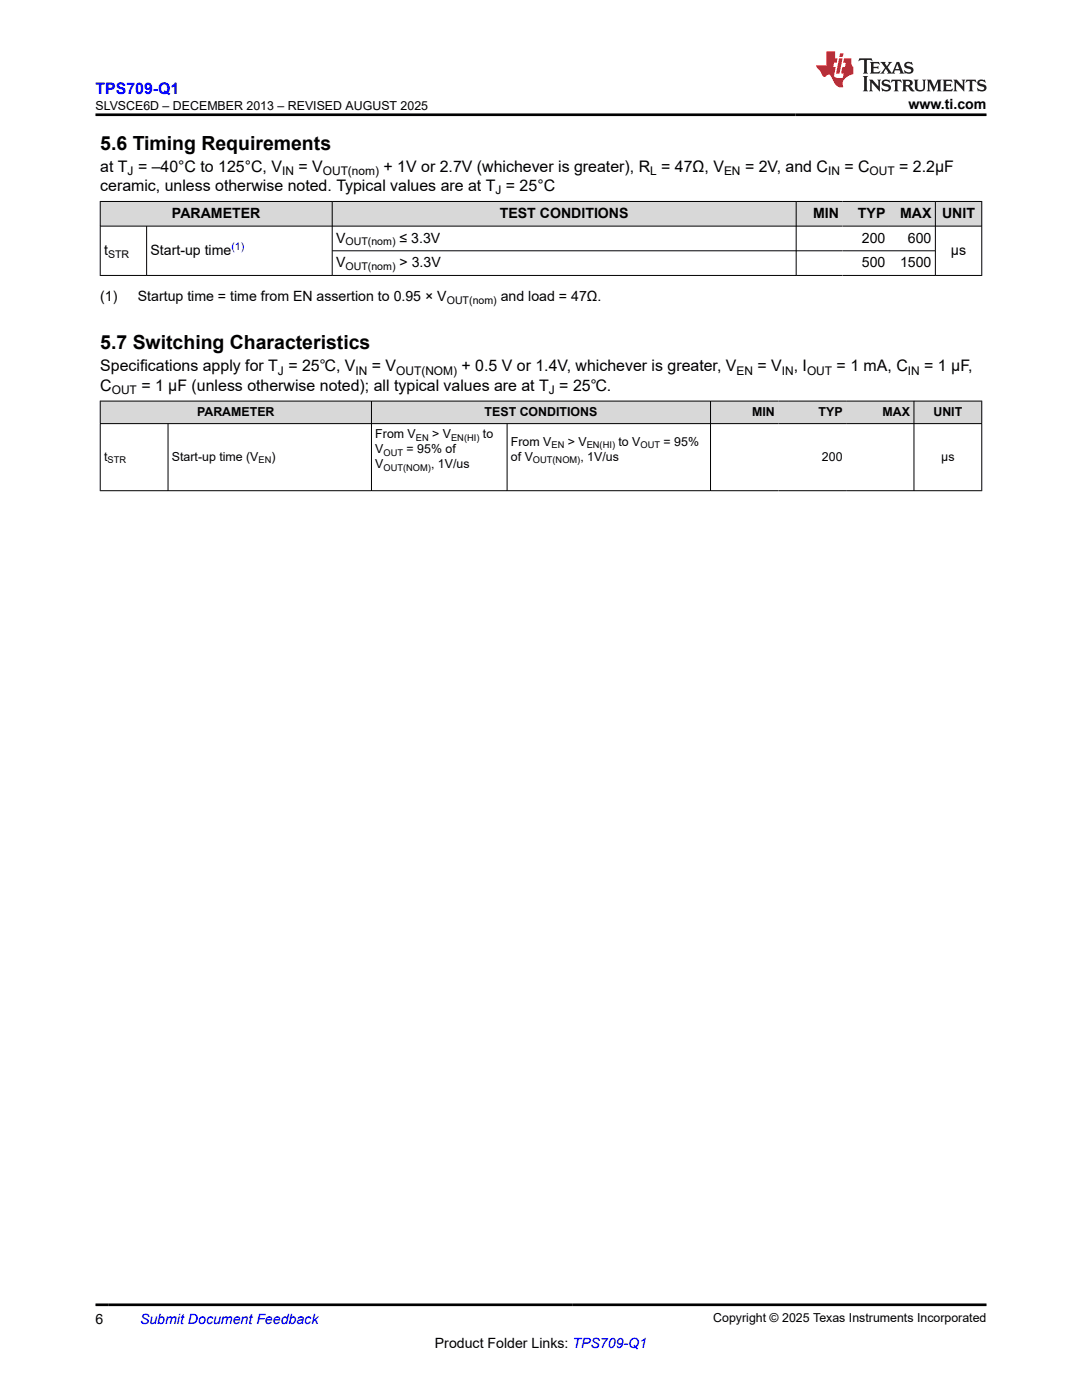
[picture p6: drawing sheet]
<svg xmlns="http://www.w3.org/2000/svg" width="216mm" height="279mm" viewBox="0 0 216 279" stroke-linecap="round" stroke-linejoin="round" font-family="sans-serif">
<defs><g id="words">
<g font-size="3.9">
<text x="20" y="29.9">5.6 Timing Requirements</text>
<text x="20" y="69.7">5.7 Switching Characteristics</text>
</g>
<text font-size="3.2" fill="#00f" x="19.1" y="18.7">TPS709-Q1</text>
<g font-size="3.2">
<text x="20" y="34.3">at T = –40°C to 125°C, V</text>
<text x="59.6" y="34.3">= V</text>
<text x="76.5" y="34.3">+ 1V or 2.7V (whichever is greater), R = 47Ω, V</text>
<text x="148.7" y="34.3">= 2V, and C</text>
<text x="168.5" y="34.3">= C</text>
<text x="179.4" y="34.3">= 2.2μF</text>
<text x="20" y="38.1">ceramic, unless otherwise noted. Typical values are at T = 25°C</text>
<text x="20" y="74.1">Specifications apply for T = 25℃, V</text>
<text x="20" y="77.9">C</text>
<text x="28.2" y="77.9">= 1 µF (unless otherwise noted); all typical values are at T = 25℃.</text>
<text x="74.2" y="74.1">= V</text>
<text x="92.1" y="74.1">+ 0.5 V or 1.4V, whichever is greater, V</text>
<text x="151.2" y="74.1">= V</text>
<text x="158.4" y="74.1">, I</text>
<text x="166.9" y="74.1">= 1 mA, C</text>
<text x="184.4" y="74.1">= 1 µF,</text>
</g>
<g font-size="2.8">
<text x="181.3" y="21.8">www.ti.com</text>
<text x="34.3" y="43.5">PARAMETER</text>
<text x="99.7" y="43.5">TEST CONDITIONS</text>
<text x="162.2" y="43.5">MIN</text>
<text x="171.2" y="43.5">TYP</text>
<text x="179.6" y="43.5">MAX</text>
<text x="188" y="43.5">UNIT</text>
<text x="20.8" y="50.9">t</text>
<text x="30" y="50.9">Start-up time</text>
<text x="67.1" y="48.4">V</text>
<text x="67.1" y="53.3">V</text>
<text x="79.7" y="48.4">≤ 3.3V</text>
<text x="79.7" y="53.3">&gt; 3.3V</text>
<text x="172" y="48.4">200</text>
<text x="172" y="53.3">500</text>
<text x="179.6" y="53.3">1500</text>
<text x="181.2" y="48.4">600</text>
<text x="189.8" y="50.9">µs</text>
<text x="20" y="60.1">(1)</text>
<text x="27.5" y="60.1">Startup time = time from EN assertion to 0.95 × V</text>
<text x="99.9" y="60.1">and load = 47Ω.</text>
<text x="19.1" y="264.2">6</text>
<text x="86.8" y="269">Product Folder Links: TPS709-Q1</text>
</g>
<text font-size="2.8" fill="#00f" x="27.9" y="264.2">Submit Document Feedback</text>
<g font-size="2.5">
<text x="19" y="21.9">SLVSCE6D – DECEMBER 2013 – REVISED AUGUST 2025</text>
<text x="39.3" y="83">PARAMETER</text>
<text x="96.7" y="83">TEST CONDITIONS</text>
<text x="150.1" y="83">MIN</text>
<text x="163.3" y="83">TYP</text>
<text x="176.1" y="83">MAX</text>
<text x="186.3" y="83">UNIT</text>
<text x="74.9" y="87.5">From V</text>
<text x="86.2" y="87.5">&gt; V</text>
<text x="96.4" y="87.5">to</text>
<text x="102" y="89">From V</text>
<text x="113.3" y="89">&gt; V</text>
<text x="123.4" y="89">to V</text>
<text x="132.4" y="89">= 95%</text>
<text x="20.8" y="91.9">t</text>
<text x="34.3" y="91.9">Start-up time (V</text>
<text x="54.2" y="91.9">)</text>
<text x="74.9" y="93.4">V</text>
<text x="74.9" y="90.5">V</text>
<text x="81.1" y="90.5">= 95% of</text>
<text x="86" y="93.4">, 1V/us</text>
<text x="102" y="91.9">of V</text>
<text x="115.8" y="91.9">, 1V/us</text>
<text x="164" y="91.9">200</text>
<text x="187.8" y="91.9">µs</text>
<text x="142.3" y="263.9">Copyright © 2025 Texas Instruments Incorporated</text>
</g>
<g font-size="2.4">
<text x="25.5" y="34.9">J</text>
<text x="56.3" y="34.9">IN</text>
<text x="64.4" y="34.9">OUT(nom)</text>
<text x="129.7" y="34.9">L</text>
<text x="144.5" y="34.9">EN</text>
<text x="165.2" y="34.9">IN</text>
<text x="173.5" y="34.9">OUT</text>
<text x="98.9" y="38.7">J</text>
<text x="55.5" y="74.8">J</text>
<text x="70.9" y="74.8">IN</text>
<text x="79.1" y="74.8">OUT(NOM)</text>
<text x="147" y="74.8">EN</text>
<text x="156" y="74.8">IN</text>
<text x="161" y="74.8">OUT</text>
<text x="181.1" y="74.8">IN</text>
<text x="22.3" y="78.6">OUT</text>
<text x="109.5" y="78.6">J</text>
</g>
<g font-size="2.1">
<text x="21.6" y="51.4">STR</text>
<text x="68.9" y="49">OUT(nom)</text>
<text x="68.9" y="53.9">OUT(nom)</text>
<text x="89.1" y="60.7">OUT(nom)</text>
</g>
<text font-size="2.1" fill="#00f" x="46.2" y="49.9">(1)</text>
<g font-size="1.9">
<text x="83" y="88">EN</text>
<text x="90" y="88">EN(HI)</text>
<text x="110" y="89.5">EN</text>
<text x="117.1" y="89.5">EN(HI)</text>
<text x="127.8" y="89.5">OUT</text>
<text x="21.5" y="92.4">STR</text>
<text x="51.6" y="92.4">EN</text>
<text x="76.5" y="91">OUT</text>
<text x="76.5" y="93.9">OUT(NOM)</text>
<text x="106.3" y="92.4">OUT(NOM)</text>
</g>
</g></defs>
<g fill="#d8d8d8">
<path d="M20 40.2h175.9v4.9h-175.9z" fill-rule="evenodd"/>
<path d="M20.1 40.3h46.1v4.8h-46.1z" fill-rule="evenodd"/>
<path d="M66.4 40.3h92.4v4.8h-92.4z" fill-rule="evenodd"/>
<path d="M158.9 40.3h9.2v4.8h-9.2z" fill-rule="evenodd"/>
<path d="M168.1 40.3h9.3v4.8h-9.3z" fill-rule="evenodd"/>
<path d="M177.4 40.3h9.2v4.8h-9.2z" fill-rule="evenodd"/>
<path d="M186.7 40.3h9.1v4.8h-9.1z" fill-rule="evenodd"/>
</g>
<path d="M19.9 40.2h176.1M19.9 45.1h176.1M19.9 55h176.1M20 40.1v14.9M29.3 45.1v9.9M66.3 40.1v14.9M66.3 50.1h120.4M158.9 40.1v14.9M186.6 40.1v14.9M195.9 40.1v14.9" fill="none" stroke="#000" stroke-width=".2"/>
<g fill="#d8d8d8">
<path d="M20 80h175.9v4.5h-175.9z" fill-rule="evenodd"/>
<path d="M20.1 80.1h54v4.4h-54z" fill-rule="evenodd"/>
<path d="M74.2 80.1h67.5v4.4h-67.5z" fill-rule="evenodd"/>
<path d="M141.8 80.1h13.5v4.4h-13.5z" fill-rule="evenodd"/>
<path d="M155.3 80.1h13.5v4.4h-13.5z" fill-rule="evenodd"/>
<path d="M168.8 80.1h13.5v4.4h-13.5z" fill-rule="evenodd"/>
<path d="M182.4 80.1h13.4v4.4h-13.4z" fill-rule="evenodd"/>
</g>
<path d="M20 80v18M74.1 80v18M141.8 80v18M182.4 80v18M195.9 80v18M19.9 80h176.1M19.9 84.5h176.1M19.9 97.9h176.1M33.5 84.5v13.5M101.2 84.5v13.5" fill="none" stroke="#000" stroke-width=".2"/>
<path d="M171.5 11.6l-.2 .6 .5-.2h.6v.1v2.2l-.2 .4h1l-.2-.4v-2.2v-.1h.5l.6 .2-.2-.6zM173.6 12.4l.2 .3v1.6l-.2 .4h1.9l.1-.6a1.08 1.08 0 0 1-1.3 .2v-.7h.6l.4 .2v-.7l-.4 .2h-.6v-.5l.2-.2a1 1 0 0 1 1 .3l-.1-.5zM175.7 12.4l.9 1.1-1 1.2h.9l-.2-.2 .5-.8 .4 .8-.2 .2h1.6l-.2-.2 .2-.5h.9l.1 .5-.1 .2h.9l-.2-.4-.8-1.9h-.5l-.9 2.1-.9-1.1 .9-1h-.8l.2 .2-.4 .6-.4-.6 .2-.2zM179 12.8l.4 1h-.7zM180.7 12.5a.65 .65 0 0 0-.2 .7 .65 .65 0 0 0 .6 .5l.6 .1 .1 .3a.79 .79 0 0 1-.7 .4 .79 .79 0 0 1-.7-.5l.1 .7 .2-.1a.93 .93 0 0 0 1.1 0 .93 .93 0 0 0 .4-.9 1.46 1.46 0 0 0-1.2-.6l-.1-.3a1.09 1.09 0 0 1 1.2 .2l-.2-.6-.1 .1-.5-.2zM172.2 15.2l.2 .4v2.2l-.2 .4h1l-.2-.4v-2.2l.2-.4zM173.4 15.9l.2 .4v1.5l-.2 .4h.8l-.3-.4 .1-1.3 1.6 1.8v-2l.2-.4h-.7l.1 .2 .1 1.1-1.2-1.3zM176.2 16a.65 .65 0 0 0-.2 .8 .65 .65 0 0 0 .6 .4l.6 .2 .1 .2a.79 .79 0 0 1-.7 .4 .79 .79 0 0 1-.7-.5l.1 .7 .2-.1a.93 .93 0 0 0 1.1 .1 .93 .93 0 0 0 .4-1 1.46 1.46 0 0 0-1.2-.5l-.1-.4a1.09 1.09 0 0 1 1.2 .2l-.1-.6-.2 .1-.5-.1zM177.9 15.9l-.1 .6a.63 .63 0 0 1 .8-.3v1.6l-.3 .4h1l-.2-.4v-1.6a.66 .66 0 0 1 .8 .3l-.1-.6zM180 15.9l.2 .4v1.5l-.2 .4h1l-.2-.2-.1-.7h.5l.1 .2a.79 .79 0 0 0 1.2 .6l-1-.9a.61 .61 0 0 0 .6-.6 .61 .61 0 0 0-.5-.7zM180.8 16.2h.1a.47 .47 0 0 1 .5 .1 .47 .47 0 0 1 .1 .5l-.1 .1-.7 .1zM182.3 15.9l.2 .2a2.27 2.27 0 0 0 .4 2 1.04 1.04 0 0 0 1.7-.7v-1.3l.2-.2h-.8l.2 .4v1.1a.6 .6 0 0 1-.6 .6 .6 .6 0 0 1-.6-.6v-1.1l.3-.4zM184.9 15.9l.2 .4v1.5l-.2 .4h.8l-.3-.4v-1.4l.9 1.9 .9-1.9v1.4l-.3 .4h1l-.2-.4v-1.5l.2-.4h-.8l-.7 1.5-.6-1.5zM188.1 15.9l.2 .4v1.5l-.2 .4h1.9l.1-.6a1.09 1.09 0 0 1-1.3 .2v-.7h.6l.4 .2v-.6l-.4 .2h-.6v-.6l.2-.1a1.01 1.01 0 0 1 1 .3l-.1-.6zM190.2 15.9l.3 .4v1.5l-.3 .4h.8l-.2-.4v-1.3l1.6 1.8v-2l.2-.4h-.7l.2 .2v1.1l-1.2-1.3zM192.8 15.9l-.1 .6a.63 .63 0 0 1 .8-.3v1.6l-.3 .4h1l-.2-.4v-1.6a.66 .66 0 0 1 .8 .3l-.1-.6zM195.2 16a.65 .65 0 0 0-.2 .8 .65 .65 0 0 0 .6 .4l.6 .2 .2 .2a.79 .79 0 0 1-.7 .4 .79 .79 0 0 1-.7-.5l.1 .7 .2-.1a.93 .93 0 0 0 1 .1 .93 .93 0 0 0 .5-1 1.46 1.46 0 0 0-1.3-.5v-.4a1.09 1.09 0 0 1 1.2 .2l-.2-.6-.2 .1-.5-.1z" fill="#231f20"/>
<path d="M164.9 10.3v2.7h-2l.1 .4 .8 1a.95 .95 0 0 0 1 .9 .59 .59 0 0 1 .5-.4 .59 .59 0 0 1 .5 .3l.4 .8a1.59 1.59 0 0 0 2.1 1.4 1.61 1.61 0 0 1 1-2.3l1-.3-.1-1.5a1.59 1.59 0 0 1-.3-1.7h-1.5l-.2 .9h.6l-.2 .9h-.5l-.2 .9v.3l.4 .1-.1 .9h-.7a.73 .73 0 0 1-1-.7l.3-1.5h-.5l.1-.9h.5l.2-.9h-.5v-1.3zM167.4 11.6l-.6 3.1h.7l.6-3.1zM167.6 10.7l-.1 .6h.7l.1-.6z" fill="#ed1c24"/>
<path d="M19.1 22.9h177.8M19.1 260.4h177.8" fill="none" stroke="#000" stroke-width=".53"/>
<use href="#words"/>
</svg>
